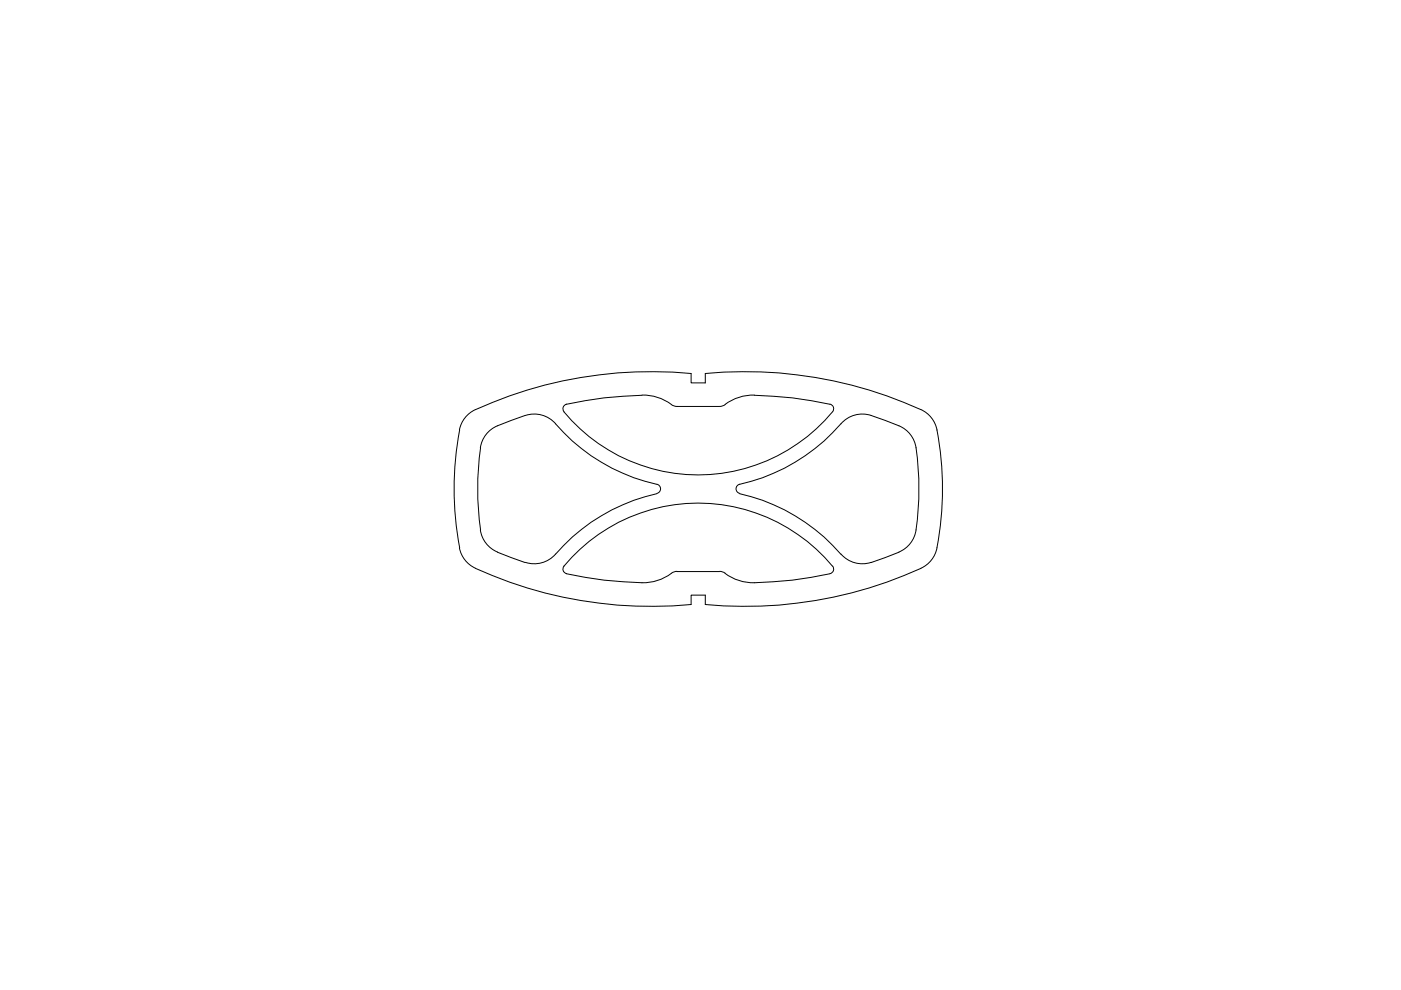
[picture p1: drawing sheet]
<svg xmlns="http://www.w3.org/2000/svg" width="297mm" height="210mm" viewBox="0 0 297 210" stroke-linecap="round" stroke-linejoin="round" font-family="sans-serif">
<!-- layer: 0 -->
<g fill="none" stroke="#000" stroke-width=".21">
<path d="M97.5 91.1a66.9 66.9 0 0 0 0 25M100.8 86.8a6 6 0 0 0-3.4 4.4M100.8 86.9a90.2 90.2 0 0 1 45.7-7.7v2h3v-2a90.2 90.2 0 0 1 45.8 7.7M101.9 94.9a61.9 61.9 0 0 0 0 17.5M111.4 88.1l-3 1a10.3 10.3 0 0 0-4.9 2.5 6 6 0 0 0-1.7 3.4M111.4 88.1a6 6 0 0 1 6.4 1.8M117.8 89.9a40 40 0 0 0 21.4 12.8M136.1 83.8a80.5 80.5 0 0 0-16 1.9M136.1 83.8a11 11 0 0 1 6.8 2.3l9.6 .1 1.3-.4M159.9 83.8a10 10 0 0 0-6.2 2M159.9 83.8a79.8 79.8 0 0 1 16.3 2l.5 .5v.5a34.2 34.2 0 0 1-14.1 10.9 36.8 36.8 0 0 1-43.2-10.6v-.5l.1-.5 .6-.4M178.3 89.9a40.4 40.4 0 0 1-21.8 12.9 .99 .99 0 0 0-.4 1 .99 .99 0 0 0 .7 .8"/>
<path d="M184.7 88.1l3 1a10.4 10.4 0 0 1 4.8 2.5 6 6 0 0 1 1.7 3.4M184.7 88.1a6 6 0 0 0-6.4 1.8M194.2 94.9a60.1 60.1 0 0 1-.1 18.2 6 6 0 0 1-3.5 3.9M195.3 86.8a6.4 6.4 0 0 1 3.6 5.9 66.1 66.1 0 0 1-.4 24.1 6 6 0 0 1-3.2 3.7M97.4 116.1a6 6 0 0 0 3.4 4.4M101.8 112.4a6 6 0 0 0 3.7 4.6M105.5 117.1l5.9 2.2M117.8 117.5a6 6 0 0 1-6.4 1.7M139.2 104.7a40 40 0 0 0-21.4 12.8M139.3 102.7a.99 .99 0 0 1 .8 .9 .99 .99 0 0 1-.8 1M156.8 104.7a40 40 0 0 1 21.5 12.8M178.3 117.5a6 6 0 0 0 6.4 1.7"/>
<path d="M190.6 117.1l-5.9 2.2M100.8 120.5a90.2 90.2 0 0 0 45.7 7.7v-2h3v2a90.2 90.2 0 0 0 45.8-7.7M119.6 120a37 37 0 0 1 56.9 0M119.6 120a.99 .99 0 0 0 .5 1.6M142.3 121.6a10 10 0 0 1-6.2 2 80.5 80.5 0 0 1-16-1.9M153.8 121.5l-1.2-.4-9.4 .1-.9 .3M176.5 120a1.01 1.01 0 0 1-.5 1.7 73.3 73.3 0 0 1-17.7 1.8l-2.4-.7-2.2-1.2"/>
</g>
</svg>
